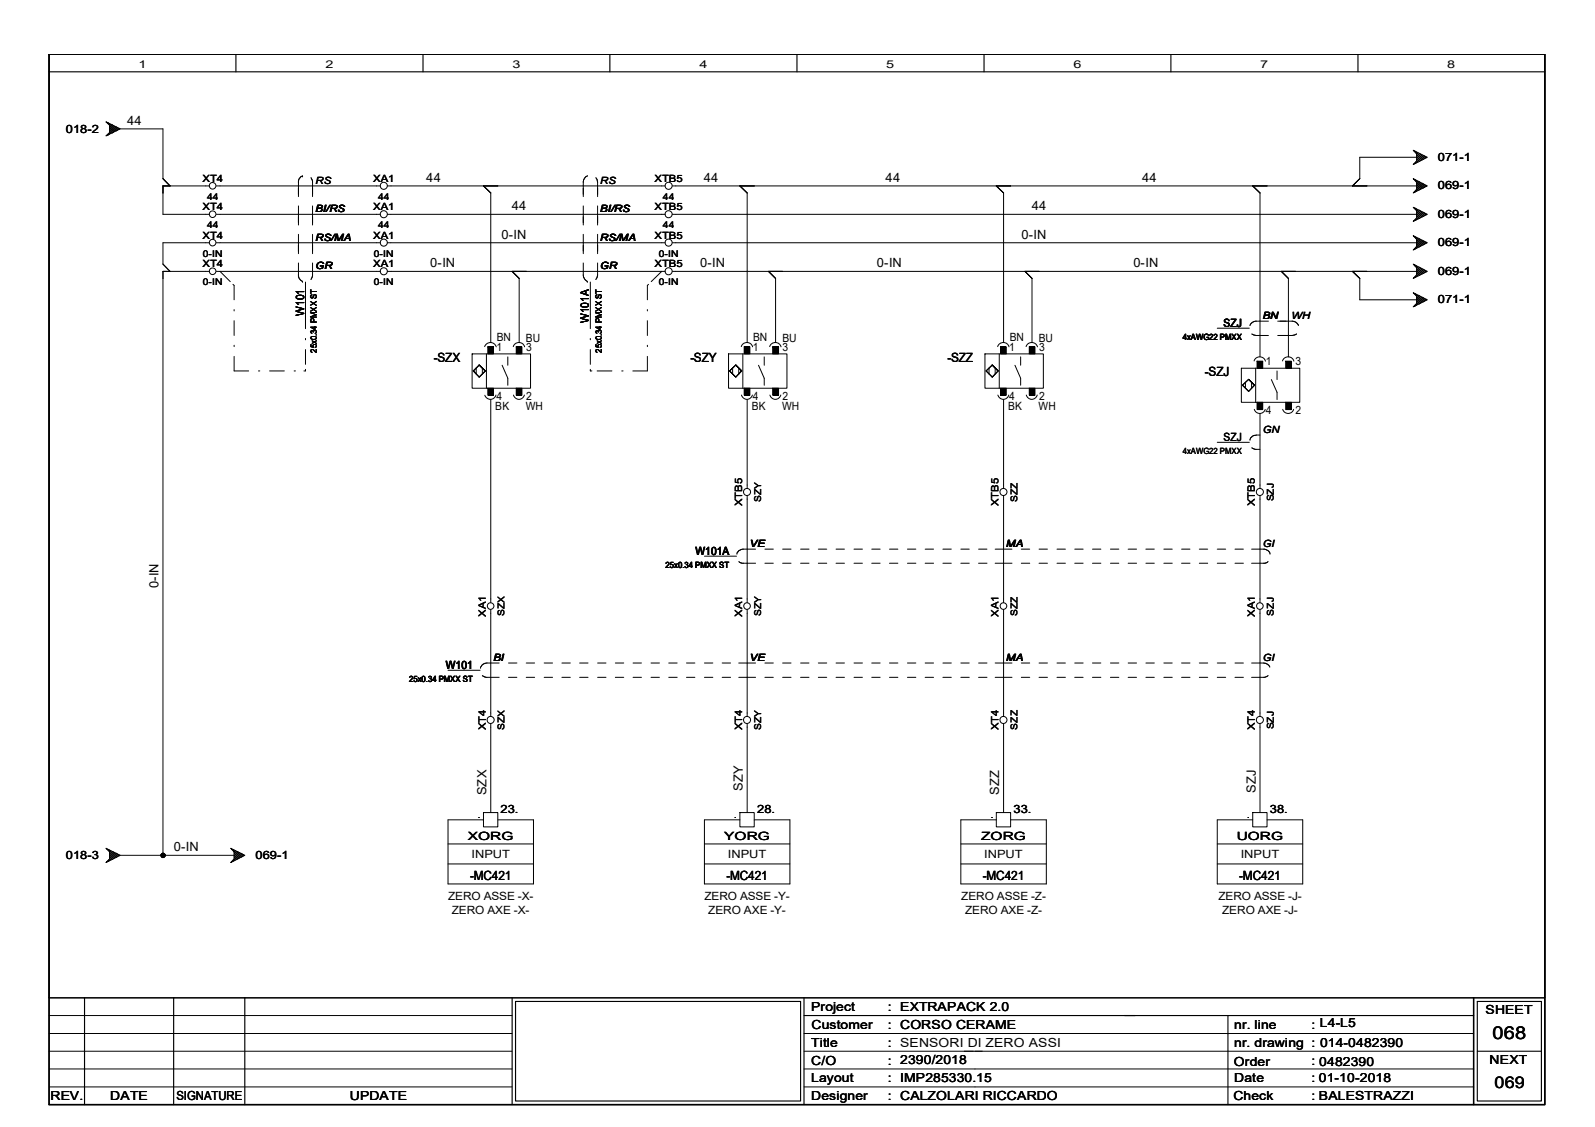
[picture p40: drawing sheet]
<svg xmlns="http://www.w3.org/2000/svg" width="297mm" height="210mm" viewBox="0 0 297 210" stroke-linecap="round" stroke-linejoin="round" font-family="sans-serif">
<defs><g id="words">
<text font-size="3.3" x="278" y="193.5">068</text>
<text font-size="3" x="278.3" y="202.6">069</text>
<g font-size="2.4">
<text x="23.7" y="23.2">44</text>
<text x="79.4" y="33.8">44</text>
<text x="131.1" y="33.8">44</text>
<text x="164.9" y="33.8">44</text>
<text x="212.7" y="33.8">44</text>
<text x="95.3" y="39.1">44</text>
<text x="192.1" y="39.1">44</text>
<text x="93.4" y="44.4">0-IN</text>
<text x="190.2" y="44.4">0-IN</text>
<text x="80.1" y="49.7">0-IN</text>
<text x="130.4" y="49.7">0-IN</text>
<text x="163.3" y="49.7">0-IN</text>
<text x="211.1" y="49.7">0-IN</text>
<text x="80.8" y="67.4">-SZX</text>
<text x="128.6" y="67.4">-SZY</text>
<text x="176.4" y="67.4">-SZZ</text>
<text x="224.4" y="70.1">-SZJ</text>
<text x="29.5" y="109.5" transform="rotate(-90 29.5 109.5)">0-IN</text>
<text x="90.6" y="148.1" transform="rotate(-90 90.6 148.1)">SZX</text>
<text x="138.3" y="147.3" transform="rotate(-90 138.3 147.3)">SZY</text>
<text x="186.1" y="148" transform="rotate(-90 186.1 148)">SZZ</text>
<text x="233.8" y="147.7" transform="rotate(-90 233.8 147.7)">SZJ</text>
<text x="32.4" y="158.5">0-IN</text>
<text x="87.5" y="163.8">-MC421</text>
<text x="135.3" y="163.8">-MC421</text>
<text x="183" y="163.8">-MC421</text>
<text x="230.8" y="163.8">-MC421</text>
</g>
<g font-size="2.3">
<text x="151.1" y="188.3">Project</text>
<text x="151.1" y="191.7">Customer</text>
<text x="165.4" y="188.3">: EXTRAPACK 2.0</text>
<text x="165.4" y="191.6">: CORSO CERAME</text>
<text x="229.9" y="191.6">nr. line</text>
<text x="244.3" y="191.6">: L4-L5</text>
<text x="276.6" y="188.9">SHEET</text>
<text x="151.1" y="194.9">Title</text>
<text x="165.4" y="194.9">: SENSORI DI ZERO ASSI</text>
<text x="229.8" y="195">nr. drawing : 014-0482390</text>
<text x="151.1" y="198.3">C/O</text>
<text x="151.1" y="201.6">Layout</text>
<text x="165.4" y="198.3">: 2390/2018</text>
<text x="165.4" y="201.6">: IMP285330.15</text>
<text x="229.8" y="198.5">Order</text>
<text x="229.9" y="201.5">Date</text>
<text x="244.3" y="198.3">: 0482390</text>
<text x="244.3" y="201.6">: 01-10-2018</text>
<text x="277.4" y="198.2">NEXT</text>
<text x="9.4" y="204.9">REV.</text>
<text x="20.5" y="204.9">DATE</text>
<text x="32.8" y="204.9">SIGNATURE</text>
<text x="65.1" y="204.9">UPDATE</text>
<text x="151.1" y="204.9">Designer</text>
<text x="165.4" y="204.9">: CALZOLARI RICCARDO</text>
<text x="229.7" y="204.9">Check</text>
<text x="244.3" y="204.9">: BALESTRAZZI</text>
<text x="245.6" y="204.9">BALESTRAZZI</text>
</g>
<g font-size="2.1">
<text x="12.3" y="24.7">018-2</text>
<text x="267.8" y="30">071-1</text>
<text x="267.8" y="35.3">069-1</text>
<text x="267.8" y="40.6">069-1</text>
<text x="267.8" y="45.9">069-1</text>
<text x="267.8" y="51.2">069-1</text>
<text x="56.6" y="58.9" transform="rotate(-90 56.6 58.9)">W101</text>
<text x="267.8" y="56.5">071-1</text>
<text x="92.5" y="65.4">1</text>
<text x="92.5" y="63.5">BN</text>
<text x="98" y="63.6">BU</text>
<text x="98" y="65.4">3</text>
<text x="109.7" y="60.2" transform="rotate(-90 109.7 60.2)">W101A</text>
<text x="140.2" y="65.4">1</text>
<text x="140.2" y="63.5">BN</text>
<text x="145.7" y="63.6">BU</text>
<text x="145.8" y="65.4">3</text>
<text x="188" y="65.4">1</text>
<text x="188" y="63.5">BN</text>
<text x="193.5" y="63.6">BU</text>
<text x="193.5" y="65.4">3</text>
<text x="227.9" y="60.9">SZJ</text>
<text x="235.7" y="68">1</text>
<text x="241.3" y="68">3</text>
<text x="92.2" y="76.3">BK</text>
<text x="92.5" y="74.4">4</text>
<text x="97.9" y="76.3">WH</text>
<text x="98" y="74.4">2</text>
<text x="140" y="76.3">BK</text>
<text x="140.2" y="74.4">4</text>
<text x="145.7" y="76.3">WH</text>
<text x="145.8" y="74.4">2</text>
<text x="187.7" y="76.3">BK</text>
<text x="188" y="74.4">4</text>
<text x="193.4" y="76.3">WH</text>
<text x="193.5" y="74.4">2</text>
<text x="235.7" y="77">4</text>
<text x="241.3" y="77">2</text>
<text x="227.9" y="82.1">SZJ</text>
<text x="129.5" y="103.3">W101A</text>
<text x="83" y="124.5">W101</text>
<text x="93.2" y="151.3">23.</text>
<text x="141" y="151.3">28.</text>
<text x="188.8" y="151.3">33.</text>
<text x="236.5" y="151.3">38.</text>
<text x="12.3" y="160">018-3</text>
<text x="47.6" y="160">069-1</text>
<text x="87.1" y="156.4">XORG</text>
<text x="87.8" y="159.9">INPUT</text>
<text x="134.9" y="156.4">YORG</text>
<text x="135.5" y="159.9">INPUT</text>
<text x="182.7" y="156.4">ZORG</text>
<text x="183.3" y="159.9">INPUT</text>
<text x="230.3" y="156.4">UORG</text>
<text x="231.1" y="159.9">INPUT</text>
<text x="83.4" y="167.6">ZERO ASSE -X-</text>
<text x="131.2" y="167.6">ZERO ASSE -Y-</text>
<text x="179" y="167.6">ZERO ASSE -Z-</text>
<text x="226.9" y="167.6">ZERO ASSE -J-</text>
<text x="84.2" y="170.2">ZERO AXE -X-</text>
<text x="131.9" y="170.2">ZERO AXE -Y-</text>
<text x="179.7" y="170.2">ZERO AXE -Z-</text>
<text x="227.6" y="170.2">ZERO AXE -J-</text>
</g>
<g font-size="2">
<text x="25.8" y="12.7">1</text>
<text x="60.6" y="12.7">2</text>
<text x="95.4" y="12.7">3</text>
<text x="130.3" y="12.7">4</text>
<text x="165.1" y="12.7">5</text>
<text x="199.9" y="12.7">6</text>
<text x="234.7" y="12.7">7</text>
<text x="269.5" y="12.7">8</text>
</g>
<g font-size="1.9">
<text x="37.7" y="33.8">XT4</text>
<text x="58.8" y="34.2">RS</text>
<text x="69.5" y="33.8">XA1</text>
<text x="111.8" y="34.2">RS</text>
<text x="121.9" y="33.8">XTB5</text>
<text x="37.7" y="39.1">XT4</text>
<text x="58.8" y="39.5">BI/RS</text>
<text x="69.5" y="39.1">XA1</text>
<text x="111.8" y="39.5">BI/RS</text>
<text x="121.9" y="39.1">XTB5</text>
<text x="37.7" y="44.4">XT4</text>
<text x="58.8" y="44.8">RS/MA</text>
<text x="69.5" y="44.4">XA1</text>
<text x="111.8" y="44.8">RS/MA</text>
<text x="121.9" y="44.4">XTB5</text>
<text x="37.7" y="49.7">XT4</text>
<text x="58.8" y="50.1">GR</text>
<text x="69.5" y="49.7">XA1</text>
<text x="111.8" y="50.1">GR</text>
<text x="121.9" y="49.7">XTB5</text>
<text x="235.2" y="59.4">BN</text>
<text x="240.5" y="59.4">WH</text>
<text x="235.2" y="80.6">GN</text>
<text x="138.2" y="94.3" transform="rotate(-90 138.2 94.3)">XTB5</text>
<text x="186" y="94.3" transform="rotate(-90 186 94.3)">XTB5</text>
<text x="233.7" y="94.3" transform="rotate(-90 233.7 94.3)">XTB5</text>
<text x="139.7" y="101.9">VE</text>
<text x="187.4" y="101.9">MA</text>
<text x="235.2" y="101.9">GI</text>
<text x="90.5" y="114.9" transform="rotate(-90 90.5 114.9)">XA1</text>
<text x="138.2" y="114.9" transform="rotate(-90 138.2 114.9)">XA1</text>
<text x="186" y="114.9" transform="rotate(-90 186 114.9)">XA1</text>
<text x="233.7" y="114.9" transform="rotate(-90 233.7 114.9)">XA1</text>
<text x="91.9" y="123.1">BI</text>
<text x="139.7" y="123.1">VE</text>
<text x="187.4" y="123.1">MA</text>
<text x="235.2" y="123.1">GI</text>
<text x="90.5" y="136" transform="rotate(-90 90.5 136)">XT4</text>
<text x="138.2" y="136" transform="rotate(-90 138.2 136)">XT4</text>
<text x="186" y="136" transform="rotate(-90 186 136)">XT4</text>
<text x="233.7" y="136" transform="rotate(-90 233.7 136)">XT4</text>
</g>
<g font-size="1.7">
<text x="38.6" y="37.2">44</text>
<text x="70.4" y="37.2">44</text>
<text x="123.4" y="37.2">44</text>
<text x="37.8" y="47.8">0-IN</text>
<text x="38.6" y="42.5">44</text>
<text x="69.6" y="47.8">0-IN</text>
<text x="70.4" y="42.5">44</text>
<text x="122.7" y="47.8">0-IN</text>
<text x="123.4" y="42.5">44</text>
<text x="37.8" y="53.1">0-IN</text>
<text x="69.6" y="53.1">0-IN</text>
<text x="122.7" y="53.1">0-IN</text>
<text x="141.7" y="93.6" transform="rotate(-90 141.7 93.6)">SZY</text>
<text x="189.5" y="93.5" transform="rotate(-90 189.5 93.5)">SZZ</text>
<text x="237.2" y="93.4" transform="rotate(-90 237.2 93.4)">SZJ</text>
<text x="94" y="114.8" transform="rotate(-90 94 114.8)">SZX</text>
<text x="141.7" y="114.8" transform="rotate(-90 141.7 114.8)">SZY</text>
<text x="189.5" y="114.7" transform="rotate(-90 189.5 114.7)">SZZ</text>
<text x="237.2" y="114.6" transform="rotate(-90 237.2 114.6)">SZJ</text>
<text x="94" y="136" transform="rotate(-90 94 136)">SZX</text>
<text x="141.7" y="136" transform="rotate(-90 141.7 136)">SZY</text>
<text x="189.5" y="135.9" transform="rotate(-90 189.5 135.9)">SZZ</text>
<text x="237.2" y="135.8" transform="rotate(-90 237.2 135.8)">SZJ</text>
</g>
<g font-size="1.6">
<text x="59" y="65.7" transform="rotate(-90 59 65.7)">25x0.34 PMXX ST</text>
<text x="112.1" y="65.7" transform="rotate(-90 112.1 65.7)">25x0.34 PMXX ST</text>
<text x="220.3" y="63.3">4xAWG22 PMXX</text>
<text x="220.3" y="84.5">4xAWG22 PMXX</text>
<text x="123.9" y="105.7">25x0.34 PMXX ST</text>
<text x="76.2" y="127">25x0.34 PMXX ST</text>
<text x="88.9" y="152.4">.</text>
<text x="136.7" y="152.4">.</text>
<text x="184.4" y="152.4">.</text>
<text x="232.2" y="152.4">.</text>
</g>
</g></defs>
<path d="M9.1 10.1h278.6v195.6h-278.6zM274.4 185.8v19.9" fill="none" stroke="#000" stroke-width=".3"/>
<g fill="none" stroke="#000" stroke-width=".21">
<path d="M9.1 10.1h278.6v195.6h-278.6zM9.1 10.1h278.6v175.7h-278.6zM9.1 13.4h278.6M43.9 10.1v3.3M78.8 10.1v3.3M113.6 10.1v3.3M148.4 10.1v3.3M183.3 10.1v3.3M218.1 10.1v3.3M252.9 10.1v3.3M9.1 185.8h278.6M15.7 185.8v19.9"/>
<path d="M32.3 185.8v19.9M45.6 185.8v19.9M95.4 185.8v19.9M96 186.5h53.1v18.6h-53.1zM149.7 185.8v19.9M149.7 189.1h124.7M228.7 189.1v16.6M275.1 186.5h12v18.6h-12zM275.1 195.8h12"/>
</g>
<g fill="none" stroke="#000" stroke-width=".19">
<path d="M19.7 22.7l2.7 1.3-2.7 1.3 .7-.6v-1.4zM19.9 25.2v.1M19.9 22.7v.1M20.1 23v-.1l1.5 1.5 .5-.5M20.2 24.8l.2 .2M20.4 23.7l.5-.5 1 1.1M20.4 23l-.2 .2M20.4 23.5l1 1M20.4 23.9l.8 .7M20.4 24.6l.3 .3M20.7 23.1l-.3 .3M21.2 23.4l-.8 .7"/>
<path d="M21.4 23.5l-1 1M21.9 23.7l-1 1.1-.5-.5M22.1 24.1l-.5-.5-1.5 1.5v-.1M22.4 24h7.9v9.3l1.4 1.3M39 34.6h-8.7v5.3h8.7M40.3 39.9h30.5M40.3 34.6h30.5M55.6 38.4v3.5M56.3 32.8h.1M56.3 32.8l-.6 .4-.1 .5v2.9M57.9 33.1l.3 .7v2.8M58.2 38.4v3.5"/>
<path d="M72.1 39.9h51.8M72.1 34.6h51.8M90 34.6l1.4 1.3v27.9M108.6 38.4v3.5M109.4 32.8l-.5 .3-.2 .5-.1 3M111 33.1l.3 .8v2.7M111.3 38.4v3.5M125.2 39.9h138.6M125.2 34.6h138.6M137.8 34.6l1.3 1.3v27.9M185.5 34.6l1.4 1.3v27.9M233.3 34.6l1.4 1.3v30.6"/>
<path d="M263.2 28l2.6 1.3-2.6 1.3 .6-.6v-1.3zM263.2 33.3l2.6 1.3-2.6 1.3 .6-.6v-1.3zM263.2 38.6l2.6 1.3-2.6 1.3 .6-.6v-1.4zM263.3 30.5v.1M263.3 35.8v.1M263.3 38.7h.1M263.3 28.1h.1M263.3 33.4h.1M263.5 28.3l.1-.1 1.4 1.5 .6-.5M263.5 33.6l.1-.1 1.4 1.5 .6-.5M263.5 38.9l.1-.1 1.4 1.5 .6-.5M263.6 30.1l.2 .2"/>
<path d="M263.6 35.4l.2 .2M263.8 29.3h-10.6v4l-1.3 1.3M263.8 29l.5-.4 1 .9M263.8 28.3l-.2 .2M263.8 28.8l1 1M263.8 29.2l.8 .7M263.8 29.9l.3 .3M263.8 34.4l.5-.5 1 1M263.8 33.6l-.2 .2M263.8 34.1l1 1M263.8 34.5l.8 .7M263.8 35.3l.3 .2"/>
<path d="M263.8 39.7l.5-.5 1 1M263.8 38.9l-.2 .2M263.8 39.4l1 1M263.8 39.8l.8 .8M264.1 28.4l-.3 .3M264.1 33.7l-.3 .3M264.1 39l-.3 .3M264.6 28.7l-.8 .7M264.6 34l-.8 .7M264.6 39.3l-.8 .7M264.8 28.8l-1 1M264.8 34.1l-1 1"/>
<path d="M264.8 39.4l-1 1M265.3 29l-1 1.1-.5-.5M265.3 34.4l-1 .9-.5-.4M265.3 39.7l-1 1-.5-.5M265.6 29.4l-.6-.4-1.4 1.4h-.1M265.6 34.8l-.6-.6-1.4 1.5-.1-.1M39 45.2h-8.7v4l1.4 1.3M39 50.5h-8.7v108.8M40.3 50.5h30.5M40.3 45.2h30.5M41 50.5l1.9 2M43.4 53l.2 .2v2.6"/>
<path d="M43.6 57.7v.2M43.6 59.7v2.8M55.6 43.6v3.6M55.6 49v2.5l.3 .6 .4 .3M56.3 52.4h.1M56.9 52.5v8.7M58.2 43.6v3.6M58.2 49v2.4l-.3 .7M72.1 50.5h51.8M72.1 45.2h51.8M95.4 50.5l1.3 1.4v11.9M108.6 43.6v3.6"/>
<path d="M108.6 49v2.4l.3 .6 .5 .4M109.4 52.4h.1M109.9 52.5v8.7M111.3 43.6v3.6M111.3 49v2.3l-.3 .8M120.6 57.7v.2M120.6 59.7v2.8M120.8 53l-.2 .2v2.6M123.2 50.5l-1.9 2M125.2 50.5h138.6M125.2 45.2h138.6M143.1 50.5l1.3 1.4v11.9"/>
<path d="M190.9 50.5l1.3 1.4v11.9M236.2 59.8l-2.6 .1-.4 .2-.4 .5M238 59.8l3 .1 .4 .2 .4 .5M238.6 50.5l1.3 1.4v14.6M251.9 50.5l1.3 1.4v3.9h10.6M263.2 49.2l2.6 1.3-2.6 1.4 .6-.7v-1.3zM263.2 54.5l2.6 1.3-2.6 1.3 .6-.6v-1.3zM263.2 43.9l2.6 1.3-2.6 1.4 .6-.7v-1.3zM263.3 51.7v.1M263.3 54.6h.1M263.3 57.1h.1M263.3 41.1v.1"/>
<path d="M263.3 46.4v.1M263.3 49.3h.1M263.3 44h.1M263.5 49.5l.1-.1 1.4 1.5 .6-.5M263.5 54.8l.1-.1 1.4 1.5 .6-.5M263.5 44.2l.1-.1 1.4 1.5 .6-.5M263.6 51.4l.2 .1M263.6 56.7l.2 .2M263.6 40.8l.2 .1M263.6 46.1l.2 .1M263.8 50.3l.5-.5 1 1M263.8 49.5l-.2 .2"/>
<path d="M263.8 50l1 1.1M263.8 50.4l.8 .8M263.8 51.2l.3 .2M263.8 55.6l.5-.5 1 1M263.8 54.8l-.2 .2M263.8 55.4l1 .9M263.8 55.7l.8 .8M263.8 56.5l.3 .2M263.8 40.6l.3 .2M263.8 45l.5-.5 1 1M263.8 44.2l-.2 .2M263.8 44.7l1 1"/>
<path d="M263.8 45.1l.8 .7M263.8 45.8l.3 .3M264.1 49.7l-.3 .2M264.1 54.9l-.3 .3M264.1 44.4l-.3 .2M264.6 49.9l-.8 .7M264.6 55.2l-.8 .8M264.6 44.6l-.8 .7M264.8 50l-1 1M264.8 55.3l-1 1M264.8 44.7l-1 1M265.3 50.3l-1 1-.5-.5"/>
<path d="M265.3 55.6l-1 1-.5-.5M265.3 45l-1 1-.5-.5M265.6 50.7l-.6-.5-1.4 1.4h-.1M265.6 56l-.6-.5-1.4 1.5-.1-.1M265.6 40l-.6-.5-1.4 1.6-.1-.2M265.6 45.3l-.6-.4-1.4 1.5-.1-.1M43.6 66.4v2.7h2.7M43.6 64.3v.3M48.1 69.1h.3M50.2 69.1h2.8M54.8 69.1h.2M56.9 68.8v.3h-.3"/>
<path d="M56.9 63v.3M56.9 65.1v2.8M87.9 65.9h10.9v6.4h-10.9zM88.1 69.1l1.1 1.1zM88.7 68.5v1.2M89.2 68l1.2 1.1zM89.2 68l-1.1 1.1zM89.8 68.5v1.2M90.3 64.6a1.14 1.14 0 0 1 1-.8 1.14 1.14 0 0 1 1.1 .8M90.4 69.1l-1.2 1.1zM90.6 65.9v6.4M90.8 64.6h1.1v1.3h-1.1z"/>
<path d="M90.8 72.3h1.1v1.3h-1.1zM91.4 74.4v37.8M92.4 73.6a1.08 1.08 0 0 1-1.1 .8 1.08 1.08 0 0 1-1-.8M93.5 68l1.1 2.4v1.4M94.6 66.5v1.5M95.6 64.6a1.11 1.11 0 0 1 1.1-.8 1.11 1.11 0 0 1 1 .8M95.6 73.6a1.04 1.04 0 0 0 1 .8 1.04 1.04 0 0 0 1.1-.8M96.1 64.6h1.1v1.3h-1.1zM96.1 72.3h1.1v1.3h-1.1zM109.9 63v.3M109.9 65.1v2.8M109.9 68.8v.3h.3"/>
<path d="M111.2 69.1h2.8M115.8 69.1h.2M120.6 64.3v.3M120.6 66.4v2.7h-2.7M135.7 65.9h10.9v6.4h-10.9zM135.9 69.1l1.1-1.1zM135.9 69.1l1.1 1.1zM136.4 68.5v1.2M137 68l1.1 1.1zM137.6 68.5v1.2M138 64.6a1.11 1.11 0 0 1 1.1-.8 1.11 1.11 0 0 1 1.1 .8M138.1 73.6a1.04 1.04 0 0 0 1 .8 1.04 1.04 0 0 0 1-.8"/>
<path d="M138.1 69.1l-1.1 1.1zM138.3 65.9v6.4M138.6 64.6h1.1v1.3h-1.1zM138.6 72.3h1.1v1.3h-1.1zM139.1 74.4v16.6M141.3 68l1 2.4v1.4M142.3 66.5v1.5M143.3 64.6a1.11 1.11 0 0 1 1.1-.8 1.11 1.11 0 0 1 1.1 .8M143.4 73.6a1.04 1.04 0 0 0 1 .8 1.04 1.04 0 0 0 1-.8M143.9 64.6h1.1v1.3h-1.1zM143.9 72.3h1.1v1.3h-1.1zM183.4 65.9h10.9v6.4h-10.9z"/>
<path d="M183.6 69.1l1.2-1.1zM183.6 69.1l1.2 1.1zM184.2 68.5v1.2M184.8 68l1.1 1.1zM185.3 68.5v1.2M185.8 64.6a1.11 1.11 0 0 1 1.1-.8 1.11 1.11 0 0 1 1 .8M185.8 73.6a1.04 1.04 0 0 0 1.1 .8 1.04 1.04 0 0 0 1-.8M185.9 69.1l-1.1 1.1zM186.1 65.9v6.4M186.3 64.6h1.1v1.3h-1.1zM186.3 72.3h1.1v1.3h-1.1zM186.9 74.4v16.6"/>
<path d="M189 68l1.1 2.4v1.4M190.1 66.5v1.5M191.1 64.6a1.11 1.11 0 0 1 1.1-.8 1.11 1.11 0 0 1 1 .8M191.1 73.6a1.04 1.04 0 0 0 1 .8 1.04 1.04 0 0 0 1.1-.8M191.7 64.6h1v1.3h-1zM191.7 72.3h1v1.3h-1zM226.7 61.1h6M231.2 68.6h10.9v6.3h-10.9zM231.4 71.8l1.1-1.1zM231.4 71.8l1.1 1.1zM231.9 71.2v1.1M232.5 70.7l1.1 1.1z"/>
<path d="M233.1 71.2v1.1M233.1 62.2l.8 .3h2.3M233.5 67.2a1.11 1.11 0 0 1 1.1-.7 1.11 1.11 0 0 1 1.1 .8M233.6 76.2a1.06 1.06 0 0 0 1 .8 1.06 1.06 0 0 0 1-.8M233.6 71.8l-1.1 1.1zM233.8 68.6v6.3M234.1 67.3h1.1v1.3h-1.1zM234.1 74.9h1.1v1.4h-1.1zM234.7 77v14M236.8 70.7l1 2.4v1.3M237.8 69.1v1.6M238.8 67.2a1.11 1.11 0 0 1 1.1-.7 1.11 1.11 0 0 1 1.1 .8"/>
<path d="M238.9 76.2a1.06 1.06 0 0 0 1 .8 1.06 1.06 0 0 0 1-.8M239.4 67.3h1.1v1.3h-1.1zM239.4 74.9h1.1v1.4h-1.1zM241.5 62.2l-.8 .3h-2.7M139.1 92.3v19.9M186.9 92.3v19.9M226.7 82.4h6M232.8 81.8h.1M233.1 83.4l.7 .3h.9M234.7 92.3v19.9M234.7 81h-.7a1.26 1.26 0 0 0-1.2 .8M91.4 113.5v19.9"/>
<path d="M131.2 103.6h6M137.2 103h.1M137.6 104.6l.6 .3h2.5M139.1 113.5v19.9M140.7 102.3h-2.6l-.5 .3-.4 .4M142.4 104.9h1.6M142.4 102.3h1.6M145.8 104.9h1.5M145.8 102.3h1.5M149.1 104.9h1.6M149.1 102.3h1.6M152.4 104.9h1.6"/>
<path d="M152.4 102.3h1.6M155.7 104.9h1.6M155.7 102.3h1.6M159 104.9h1.6M159 102.3h1.6M162.3 104.9h1.6M162.3 102.3h1.6M165.6 104.9h1.6M165.6 102.3h1.6M169 104.9h1.6M169 102.3h1.6M172.3 104.9h1.6"/>
<path d="M172.3 102.3h1.6M175.6 104.9h1.6M175.6 102.3h1.6M178.9 104.9h1.6M178.9 102.3h1.6M182.2 104.9h1.6M182.2 102.3h1.6M185.3 104.9h3.2M185.3 102.3h3.2M186.9 113.5v19.9M190.2 104.9h1.6M190.2 102.3h1.6"/>
<path d="M193.5 104.9h1.6M193.5 102.3h1.6M196.8 104.9h1.6M196.8 102.3h1.6M200.1 104.9h1.6M200.1 102.3h1.6M203.5 104.9h1.5M203.5 102.3h1.5M206.8 104.9h1.6M206.8 102.3h1.6M210.1 104.9h1.6M210.1 102.3h1.6"/>
<path d="M213.4 104.9h1.6M213.4 102.3h1.6M216.7 104.9h1.6M216.7 102.3h1.6M220 104.9h1.6M220 102.3h1.6M223.3 104.9h1.6M223.3 102.3h1.6M226.7 104.9h1.6M226.7 102.3h1.6M230 104.9h1.6M230 102.3h1.6"/>
<path d="M233.1 102.3h2.4l.7 .3 .3 .4M234.7 113.5v19.9M236.2 104.6l-.6 .3h-2.5M236.5 103h.1M83.4 124.8h6M89.5 124.3h.1M89.8 125.8l.7 .4h2.5M91.4 134.8v16.5M93 123.5h-2.5a1.26 1.26 0 0 0-1 .8M94.7 126.2h1.6M94.7 123.5h1.6M98 126.2h1.6"/>
<path d="M98 123.5h1.6M101.3 126.2h1.6M101.3 123.5h1.6M104.6 126.2h1.6M104.6 123.5h1.6M107.9 126.2h1.6M107.9 123.5h1.6M111.3 126.2h1.6M111.3 123.5h1.6M114.6 126.2h1.6M114.6 123.5h1.6M117.9 126.2h1.6"/>
<path d="M117.9 123.5h1.6M121.2 126.2h1.6M121.2 123.5h1.6M124.5 126.2h1.6M124.5 123.5h1.6M127.8 126.2h1.6M127.8 123.5h1.6M131.2 126.2h1.6M131.2 123.5h1.6M134.5 126.2h1.6M134.5 123.5h1.6M137.6 126.2h3.1"/>
<path d="M137.6 123.5h3.1M139.1 134.8v16.5M142.4 126.2h1.6M142.4 123.5h1.6M145.8 126.2h1.5M145.8 123.5h1.5M149.1 126.2h1.6M149.1 123.5h1.6M152.4 126.2h1.6M152.4 123.5h1.6M155.7 126.2h1.6M155.7 123.5h1.6"/>
<path d="M159 126.2h1.6M159 123.5h1.6M162.3 126.2h1.6M162.3 123.5h1.6M165.6 126.2h1.6M165.6 123.5h1.6M169 126.2h1.6M169 123.5h1.6M172.3 126.2h1.6M172.3 123.5h1.6M175.6 126.2h1.6M175.6 123.5h1.6"/>
<path d="M178.9 126.2h1.6M178.9 123.5h1.6M182.2 126.2h1.6M182.2 123.5h1.6M185.3 126.2h3.2M185.3 123.5h3.2M186.9 134.8v16.5M190.2 126.2h1.6M190.2 123.5h1.6M193.5 126.2h1.6M193.5 123.5h1.6M196.8 126.2h1.6"/>
<path d="M196.8 123.5h1.6M200.1 126.2h1.6M200.1 123.5h1.6M203.5 126.2h1.5M203.5 123.5h1.5M206.8 126.2h1.6M206.8 123.5h1.6M210.1 126.2h1.6M210.1 123.5h1.6M213.4 126.2h1.6M213.4 123.5h1.6M216.7 126.2h1.6"/>
<path d="M216.7 123.5h1.6M220 126.2h1.6M220 123.5h1.6M223.3 126.2h1.6M223.3 123.5h1.6M226.7 126.2h1.6M226.7 123.5h1.6M230 126.2h1.6M230 123.5h1.6M233.1 123.5h2.6l.6 .4 .2 .3M234.7 134.8v16.5M236.2 125.8l-.7 .4h-2.4"/>
<path d="M19.7 158l2.7 1.3-2.7 1.4 .7-.7v-1.3zM19.9 158.1h.1M20.1 158.3v-.1l1.5 1.5 .5-.5M20.4 159l.5-.4 1 1M20.4 158.3l-.2 .2M20.4 158.8l1 1M20.4 159.2l.8 .7M20.4 159.9l.3 .3M20.7 158.5l-.3 .2M21.2 158.7l-.8 .7M21.4 158.8l-1 1M21.9 159l-1 1.1-.5-.5"/>
<path d="M22.1 159.4l-.5-.5-1.5 1.5v-.1M22.4 159.3h21.2M43 158l2.6 1.3-2.6 1.4 .6-.7v-1.3zM43.1 158.1h.1M43.3 158.3v-.1l1.6 1.5 .5-.5M43.6 159l.5-.4 1 1M43.6 158.3l-.2 .2M43.6 158.8l1 1M43.6 159.2l.8 .7M43.6 159.9l.3 .3M43.9 158.5l-.3 .2M44.4 158.7l-.8 .7"/>
<path d="M44.6 158.8l-1 1M45.1 159l-1 1.1-.5-.5M45.4 159.4l-.5-.5-1.6 1.5v-.1M83.4 157.2h16M90 151.3h2.7v2.7h-2.7zM90 152.7h-6.6v11.9h16v-11.9h-6.7M131.2 157.2h15.9M137.8 151.3h2.7v2.7h-2.7zM137.8 152.7h-6.6v11.9h15.9v-11.9h-6.6M178.9 157.2h16M185.5 151.3h2.7v2.7h-2.7zM185.5 152.7h-6.6v11.9h16v-11.9h-6.7"/>
<path d="M226.7 157.2h15.9M233.3 151.3h2.7v2.7h-2.7zM233.3 152.7h-6.6v11.9h15.9v-11.9h-6.6M19.9 160.5v.1M20.2 160.1l.2 .2M43.1 160.5v.1M43.4 160.1l.2 .2M83.4 160.9h16M131.2 160.9h15.9M178.9 160.9h16M226.7 160.9h15.9M9.1 195.8h86.3"/>
<path d="M9.1 199.1h86.3M9.1 192.5h86.3M9.1 189.1h86.3M149.7 195.8h124.7M149.7 199.1h124.7M149.7 192.5h124.7M9.1 202.4h86.3M149.7 202.4h124.7"/>
<circle cx="39.6" cy="34.6" r=".62"/>
<circle cx="39.6" cy="39.9" r=".62"/>
<circle cx="71.5" cy="34.6" r=".66"/>
<circle cx="71.5" cy="39.9" r=".66"/>
<circle cx="124.5" cy="34.6" r=".66"/>
<circle cx="124.5" cy="39.9" r=".66"/>
<circle cx="39.6" cy="50.5" r=".62"/>
<circle cx="39.6" cy="45.2" r=".62"/>
<circle cx="71.5" cy="50.5" r=".66"/>
<circle cx="71.5" cy="45.2" r=".66"/>
<circle cx="124.5" cy="50.5" r=".66"/>
<circle cx="124.5" cy="45.2" r=".66"/>
<circle cx="139.1" cy="91.6" r=".66"/>
<circle cx="186.9" cy="91.6" r=".66"/>
<circle cx="234.6" cy="91.6" r=".66"/>
<circle cx="91.4" cy="112.9" r=".62"/>
<circle cx="139.1" cy="112.9" r=".62"/>
<circle cx="186.9" cy="112.9" r=".62"/>
<circle cx="234.6" cy="112.9" r=".62"/>
<circle cx="91.4" cy="134.1" r=".66"/>
<circle cx="139.1" cy="134.1" r=".66"/>
<circle cx="186.9" cy="134.1" r=".66"/>
<circle cx="234.6" cy="134.1" r=".66"/>
<circle cx="30.4" cy="159.3" r=".4"/>
</g>
<g fill="#000">
<path d="M90.8 64.6h1.1v1.3h-1.1z" fill-rule="evenodd"/>
<path d="M90.8 72.3h1.1v1.3h-1.1z" fill-rule="evenodd"/>
<path d="M96.1 64.6h1.1v1.3h-1.1z" fill-rule="evenodd"/>
<path d="M96.1 72.3h1.1v1.3h-1.1z" fill-rule="evenodd"/>
<path d="M138.6 64.6h1.1v1.3h-1.1z" fill-rule="evenodd"/>
<path d="M138.6 72.3h1.1v1.3h-1.1z" fill-rule="evenodd"/>
<path d="M143.9 64.6h1.1v1.3h-1.1z" fill-rule="evenodd"/>
<path d="M143.9 72.3h1.1v1.3h-1.1z" fill-rule="evenodd"/>
<path d="M186.3 64.6h1.1v1.3h-1.1z" fill-rule="evenodd"/>
<path d="M186.3 72.3h1.1v1.3h-1.1z" fill-rule="evenodd"/>
<path d="M191.7 64.6h1v1.3h-1z" fill-rule="evenodd"/>
<path d="M191.7 72.3h1v1.3h-1z" fill-rule="evenodd"/>
<path d="M234.1 67.3h1.1v1.3h-1.1z" fill-rule="evenodd"/>
<path d="M234.1 74.9h1.1v1.4h-1.1z" fill-rule="evenodd"/>
<path d="M239.4 67.3h1.1v1.3h-1.1z" fill-rule="evenodd"/>
<path d="M239.4 74.9h1.1v1.4h-1.1z" fill-rule="evenodd"/>
<circle cx="30.4" cy="159.3" r=".4"/>
</g>
<use href="#words"/>
</svg>
